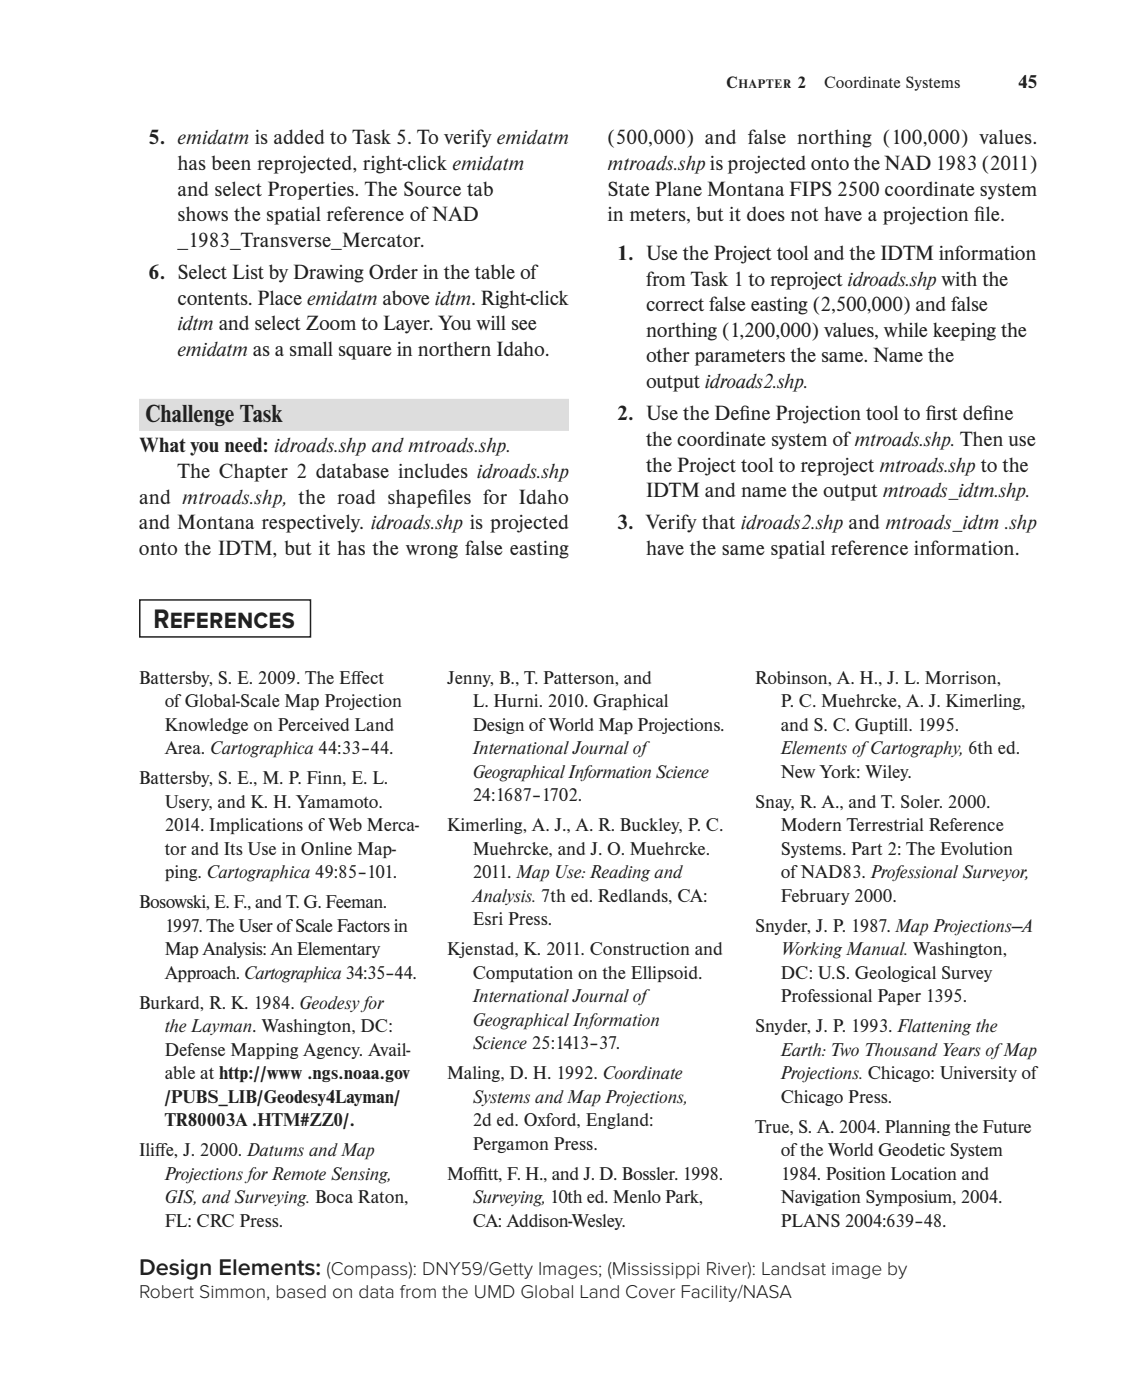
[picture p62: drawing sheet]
<svg xmlns="http://www.w3.org/2000/svg" width="188mm" height="231mm" viewBox="0 0 188 231" stroke-linecap="round" stroke-linejoin="round" font-family="sans-serif">
<defs><g id="words">
<text font-size="4.6" fill="#231f20" x="25.3" y="103.6">REFERENCES</text>
<text font-size="4.2" fill="#231f20" x="24" y="69.7">Challenge Task</text>
<text font-size="3.9" fill="#231f20" x="22.9" y="210.3">Design Elements:</text>
<g font-size="3.5" fill="#231f20">
<text x="24.5" y="23.8">5. emidatm is added to Task 5. To verify emidatm</text>
<text x="100.2" y="23.8">(500,000) and false northing (100,000) values.</text>
<text x="29.3" y="28.1">has been reprojected, right-click emidatm</text>
<text x="100.2" y="28.1">mtroads.shpis projected onto the NAD 1983 (2011)</text>
<text x="29.3" y="32.3">and select Properties. The Source tab</text>
<text x="100.2" y="32.3">State Plane Montana FIPS 2500 coordinate system</text>
<text x="29.3" y="36.5">shows the spatial reference of NAD</text>
<text x="29.3" y="40.8">_1983_Transverse_Mercator.</text>
<text x="100.2" y="36.5">in meters, but it does not have a projection f</text>
<text x="160.7" y="36.5">ile.</text>
<text x="24.5" y="46">6. Select List by Drawing Order in the table of</text>
<text x="101.8" y="42.9">1. Use the Project tool and the IDTM information</text>
<text x="106.5" y="47.1">from Task 1 to reproject idroads.shpwith the</text>
<text x="29.3" y="50.3">contents. Place emidatm above idtm. Right-click</text>
<text x="106.5" y="51.3">correct false easting (2,500,000) and false</text>
<text x="29.3" y="58.7">emidatm as a small square in northern Idaho.</text>
<text x="29.3" y="54.5">idtm and select Zoom to Layer. You will see</text>
<text x="106.5" y="55.6">northing (1,200,000) values, while keeping the</text>
<text x="106.5" y="59.8">other parameters the same. Name the</text>
<text x="106.5" y="64">output idroads2.shp.</text>
<text x="101.8" y="69.3">2. Use the Def</text>
<text x="122" y="69.3">ine Projection tool to f</text>
<text x="152.7" y="69.3">irst def</text>
<text x="162" y="69.3">ine</text>
<text x="22.9" y="74.6">What you need: idroads.shp and mtroads.shp.</text>
<text x="106.5" y="73.6">the coordinate system ofmtroads.shp. Then use</text>
<text x="106.5" y="77.8">the Project tool to reproject mtroads.shpto the</text>
<text x="22.9" y="83.1">and mtroads.shp, the road shapef</text>
<text x="29.3" y="78.9">The Chapter 2 database includes idroads.shp</text>
<text x="72.1" y="83.1">iles for Idaho</text>
<text x="106.5" y="82">IDTM and name the output mtroads_idtm.shp.</text>
<text x="22.9" y="87.3">and Montana respectively. idroads.shp is projected</text>
<text x="101.8" y="87.3">3. Verify that idroads2.shpand mtroads_idtm .shp</text>
<text x="22.9" y="91.6">onto the IDTM, but it has the wrong false easting</text>
<text x="106.5" y="91.6">have the same spatial reference information.</text>
</g>
<g font-size="3.2" fill="#231f20">
<text x="167.9" y="14.5">45</text>
<text x="22.9" y="112.9">Battersby, S. E. 2009. The Ef</text>
<text x="57.9" y="112.9">fect</text>
<text x="73.7" y="112.8">Jenny, B., T. Patterson, and</text>
<text x="124.5" y="112.8">Robinson, A. H., J. L. Morrison,</text>
<text x="27.2" y="116.7">of Global-Scale Map Projection</text>
<text x="78" y="116.7">L. Hurni. 2010. Graphical</text>
<text x="128.8" y="116.7">P. C. Muehrcke, A. J. Kimerling,</text>
<text x="27.2" y="120.6">Knowledge on Perceived Land</text>
<text x="27.2" y="124.5">Area. Cartographica 44:33–44.</text>
<text x="78" y="120.6">Design of World Map Projections.</text>
<text x="78" y="124.5">International Journal of</text>
<text x="128.8" y="120.6">and S. C. Guptill. 1995.</text>
<text x="128.8" y="124.5">Elements of Cartography, 6th ed.</text>
<text x="22.9" y="129.4">Battersby, S. E., M. P. Finn, E. L.</text>
<text x="78" y="128.4">Geographical Information Science</text>
<text x="128.8" y="128.4">New York: Wiley.</text>
<text x="27.2" y="133.3">Usery, and K. H. Yamamoto.</text>
<text x="27.2" y="137.2">2014. Implications of Web Merca-</text>
<text x="73.7" y="137.2">Kimerling, A. J., A. R. Buckley, P. C.</text>
<text x="78" y="132.2">24:1687–1702.</text>
<text x="124.5" y="133.3">Snay, R. A., and T. Soler. 2000.</text>
<text x="128.8" y="137.2">Modern Terrestrial Reference</text>
<text x="27.2" y="141.1">tor and Its Use in Online Map-</text>
<text x="78" y="141.1">Muehrcke, and J. O. Muehrcke.</text>
<text x="128.8" y="141.1">Systems. Part 2: The Evolution</text>
<text x="22.9" y="149.9">Bosowski, E. F., and T. G. Feeman.</text>
<text x="27.2" y="145">ping. Cartographica 49:85–101.</text>
<text x="78" y="144.9">2011. Map Use: Reading and</text>
<text x="78" y="148.8">Analysis. 7th ed. Redlands, CA:</text>
<text x="128.8" y="144.9">of NAD83. Professional Surveyor,</text>
<text x="128.8" y="148.8">February 2000.</text>
<text x="27.2" y="153.8">1997. The User of Scale Factors in</text>
<text x="78" y="152.7">Esri Press.</text>
<text x="124.5" y="153.8">Snyder, J. P. 1987. Map Projections—A</text>
<text x="27.2" y="157.7">Map Analysis: An Elementary</text>
<text x="27.2" y="161.5">Approach. Cartographica 34:35–44.</text>
<text x="73.7" y="157.6">Kjenstad, K. 2011. Construction and</text>
<text x="78" y="161.5">Computation on the Ellipsoid.</text>
<text x="128.8" y="157.6">Working Manual. Washington,</text>
<text x="128.8" y="161.5">DC: U.S. Geological Survey</text>
<text x="22.9" y="166.5">Burkard, R. K. 1984. Geodesy for</text>
<text x="78" y="165.4">International Journal of</text>
<text x="128.8" y="165.4">Professional Paper 1395.</text>
<text x="27.2" y="170.4">the Layman. Washington, DC:</text>
<text x="78" y="169.3">Geographical Information</text>
<text x="78" y="173.2">Science 25:1413–37.</text>
<text x="124.5" y="170.3">Snyder, J. P. 1993. Flattening the</text>
<text x="27.2" y="174.2">Defense Mapping Agency. Avail-</text>
<text x="27.2" y="178.1">able at http://www .ngs.noaa.gov</text>
<text x="73.7" y="178.1">Maling, D. H. 1992. Coordinate</text>
<text x="128.8" y="174.2">Earth: Two Thousand Years of Map</text>
<text x="128.8" y="178.1">Projections. Chicago: University of</text>
<text x="27.2" y="182">/PUBS_LIB/Geodesy4Layman/</text>
<text x="27.2" y="185.9">TR80003A .HTM#ZZ0/.</text>
<text x="78" y="182">Systems and Map Projections,</text>
<text x="78" y="185.9">2d ed. Oxford, England:</text>
<text x="128.8" y="182">Chicago Press.</text>
<text x="22.9" y="190.8">Ilif</text>
<text x="25.6" y="190.8">fe, J. 2000. Datums and Map</text>
<text x="78" y="189.7">Pergamon Press.</text>
<text x="124.5" y="186.9">True, S. A. 2004. Planning the Future</text>
<text x="128.8" y="190.8">of the World Geodetic System</text>
<text x="27.2" y="194.7">Projections for Remote Sensing,</text>
<text x="73.7" y="194.7">Mof</text>
<text x="78" y="194.7">f</text>
<text x="78" y="194.7">itt, F. H., and J. D. Bossler. 1998.</text>
<text x="128.8" y="194.7">1984. Position Location and</text>
<text x="27.2" y="198.6">GIS, and Surveying. Boca Raton,</text>
<text x="27.2" y="202.5">FL: CRC Press.</text>
<text x="78" y="198.6">Surveying, 10th ed. Menlo Park,</text>
<text x="78" y="202.4">CA: Addison-Wesley.</text>
<text x="128.8" y="198.6">Navigation Symposium, 2004.</text>
<text x="128.8" y="202.4">PLANS 2004:639–48.</text>
<text x="22.9" y="214.1">Robert Simmon, based on data from the UMD Global Land Cover Facility/NASA</text>
<text x="53.8" y="210.3">(Compass): DNY59/Getty Images; (Mississippi River): Landsat image by</text>
</g>
<g font-size="2.8" fill="#231f20">
<text x="119.8" y="14.5">C</text>
<text x="131.5" y="14.5">2  Coordinate Systems</text>
</g>
<text font-size="2.1" fill="#231f20" x="121.8" y="14.5">HAPTER</text>
</g></defs>
<path d="M22.9 68.5h70.9" fill="none" stroke="#dcddde" stroke-width="5.3" stroke-linecap="butt"/>
<path d="M23 99h28.2v6.1h-28.2z" fill="#fff"/>
<path d="M23 99h28.2v6.1h-28.2z" fill="none" stroke="#231f20" stroke-width=".25"/>
<use href="#words"/>
</svg>
